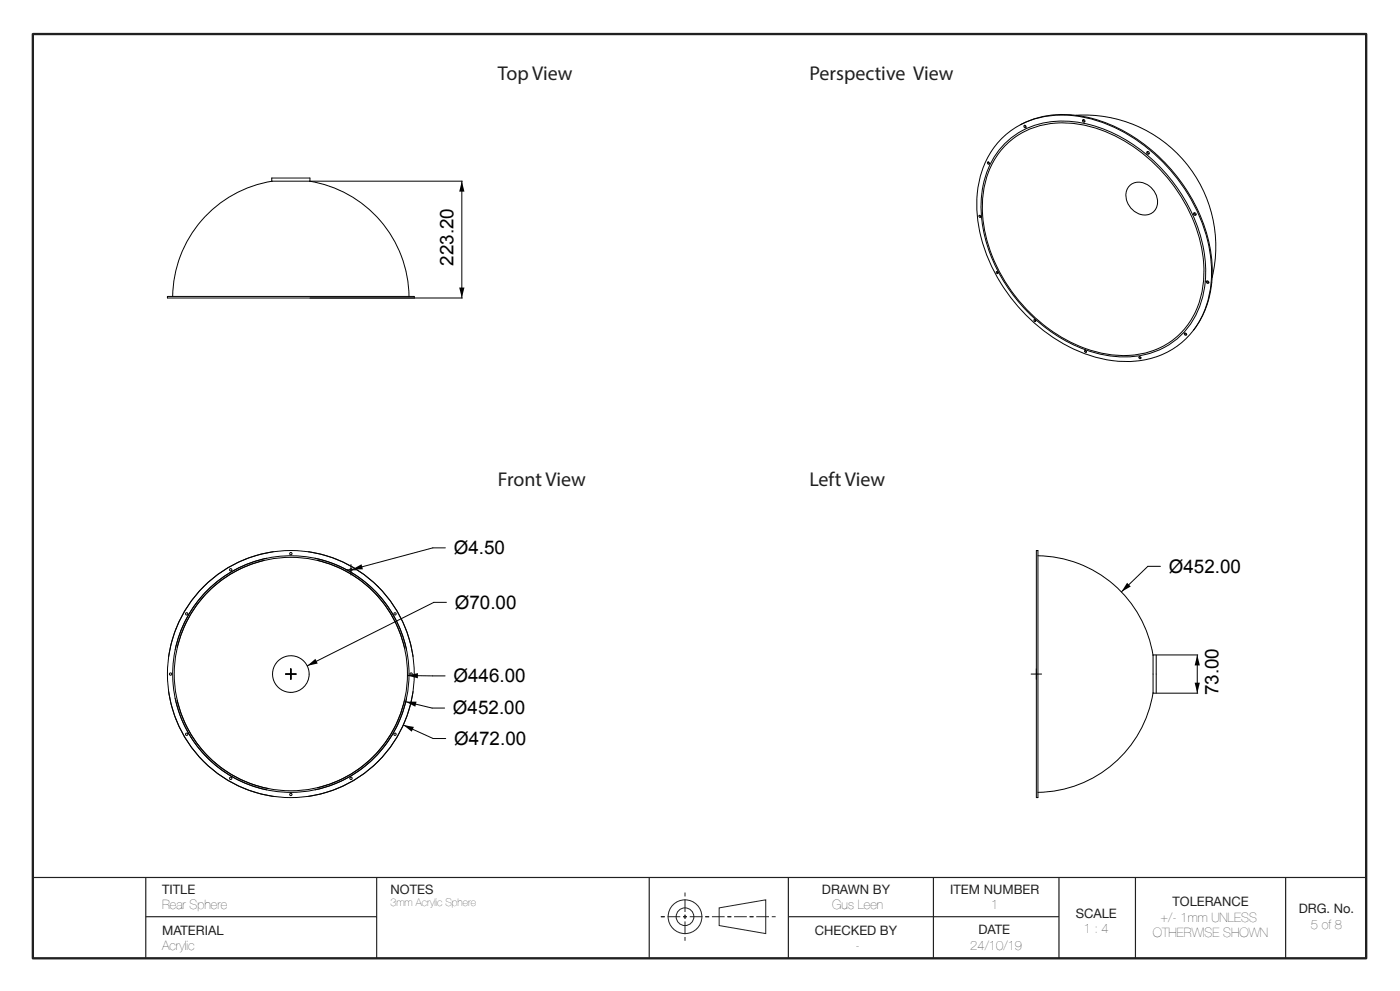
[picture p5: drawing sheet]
<svg xmlns="http://www.w3.org/2000/svg" width="420mm" height="297mm" viewBox="0 0 420 297" stroke-linecap="round" stroke-linejoin="round" font-family="sans-serif">
<defs><g id="words">
<g font-size="6" fill="#231f20">
<text x="149.4" y="23.9">Top View</text>
<text x="242.8" y="23.9">Perspective View</text>
<text x="149.4" y="145.5">Front View</text>
<text x="242.8" y="145.5">Left View</text>
</g>
<g font-size="5.6">
<text x="136" y="79.7" transform="rotate(-90 136 79.7)">223.20</text>
<text x="136.1" y="166.1">Ø4.50</text>
<text x="350.6" y="171.6">Ø452.00</text>
<text x="136.4" y="182.4">Ø70.00</text>
<text x="136" y="204.4">Ø446.00</text>
<text x="365.5" y="208.4" transform="rotate(-90 365.5 208.4)">73.00</text>
<text x="135.9" y="214.1">Ø452.00</text>
<text x="136.2" y="223.2">Ø472.00</text>
</g>
<g font-size="3.9" fill="#231f20">
<text x="48.6" y="267.8">TITLE</text>
<text x="117.2" y="267.8">NOTES</text>
<text x="246.6" y="267.8">DRAWN BY</text>
<text x="285.1" y="267.8">ITEM NUMBER</text>
<text x="48.6" y="272.5">Rear Sphere</text>
<text x="249.7" y="272.5">Gus Leen</text>
<text x="297.3" y="272.5">1</text>
<text x="322.7" y="275.1">SCALE</text>
<text x="351.7" y="271.6">TOLERANCE</text>
<text x="389.6" y="273.7">DRG. No.</text>
<text x="48.6" y="280.2">MATERIAL</text>
<text x="244.4" y="280.2">CHECKED BY</text>
<text x="293.6" y="280">DATE</text>
<text x="325.1" y="279.7">1 : 4</text>
<text x="345.8" y="280.9">OTHERWISE SHOWN</text>
<text x="348.2" y="276.3">+/- 1mm UNLESS</text>
<text x="393.3" y="278.3">5 of 8</text>
<text x="48.6" y="284.8">Acrylic</text>
<text x="256.7" y="284.8">-</text>
<text x="291.1" y="284.7">24/10/19</text>
</g>
<text font-size="3.2" fill="#231f20" x="117.2" y="271.7">3mm Acrylic Sphere</text>
</g></defs>
<!-- layer: Layer 1 -->
<path d="M9.9 10.2h400v277h-400z" fill="none" stroke="#231f20" stroke-width=".7"/>
<path d="M9.9 263h400M43.7 274.7h69.3M43.7 263v24.2M113 263v24.2M194.8 263v24.2M236.5 274.7h81.2M236.5 263v24.2M280 263v24.2M317.7 263v24.2M340.6 263v24.2M385.7 263v24.2" fill="none" stroke="#231f20" stroke-width=".35"/>
<g fill="none" stroke="#231f20" stroke-width=".3">
<path d="M198.3 274.7h1.1M200.3 274.7h3.8M204.9 274.7h1.2M205.5 267.5v1.2M205.5 269.5v3.8M205.5 274.2v1.1M205.5 276.2v3.8M206.9 274.7h3.8M211.6 274.7h1.1M213.6 274.7h3.8M215.8 272.1l13.9-2.4v10.1l-13.9-2.4zM218.2 274.7h1.2"/>
<path d="M220.2 274.7h3.8M224.9 274.7h1.1M226.9 274.7h3.8M231.5 274.7h1.2M205.5 280.8v1.2"/>
<circle cx="205.5" cy="274.7" r="5.1"/>
<circle cx="205.5" cy="274.7" r="2.65"/>
</g>
<g fill="none" stroke="#000" stroke-width=".3">
<path d="M306.1 37.4a31.3 31.3 0 0 1 27.1 0 51.6 51.6 0 0 1 30.3 39.9 29.4 29.4 0 0 1-5.5 21.7M307.5 37.6l.3 .5M322.8 34.6a39.4 39.4 0 0 1 40.8 48.6M325.1 35.8l.1 .5 .2 .2M81.5 53.4h11.5v.9h-11.5zM81.7 54.3a35.5 35.5 0 0 0-29.9 34.5M92.8 54.3a35.5 35.5 0 0 1 29.9 34.5M93 54.3h45.7M138.5 54.3v35M296.5 48.5l.3 .5M300.7 41.3a27.3 27.3 0 0 1 26.1-5.8 51.5 51.5 0 0 1 34.8 34.2 33.5 33.5 0 0 1-2.3 27.5 24.9 24.9 0 0 1-24.4 11 46.4 46.4 0 0 1-30.9-18 45.5 45.5 0 0 1-10.7-33.4 26.2 26.2 0 0 1 7.4-15.5zM301.8 42.6a26.3 26.3 0 0 1 25.3-5.2 48.8 48.8 0 0 1 34.6 42.2 26.6 26.6 0 0 1-8.5 21.9 27.2 27.2 0 0 1-26.1 3.8 49.1 49.1 0 0 1-32.7-40.8 26.9 26.9 0 0 1 7.4-21.9z"/>
<path d="M302.1 43.2a25.8 25.8 0 0 1 24.9-5.3 48.3 48.3 0 0 1 34.1 41.1 25.3 25.3 0 0 1-10.9 24 28.2 28.2 0 0 1-24.5 1.5 48.5 48.5 0 0 1-30.9-40.1 26.4 26.4 0 0 1 7.3-21.2zM339 55.6a5.2 5.2 0 0 1 7.9 3 4 4 0 0 1-.9 4.9 4 4 0 0 1-5 .2 5.4 5.4 0 0 1-2-8.1zM344.3 45.4l.1 .4 .4 .2M294 64.5l.2 .5M358.3 63.8l.1 .4 .4 .1M124.3 89.3v-.5h-74.1v.5h88.5M298.9 81.5a.3 .3 0 0 1 .4 .1 .3 .3 0 0 1-.2 .4zM299.1 81.4l.3 .4M310.4 95.8l.3 .3M355.5 99.8l.5 .4M362.1 84.2l.2 .4 .4 .1M325.6 105l.4 .4"/>
<path d="M341.9 106.9l.4 .3M79.3 168a35 35 0 0 0-26.1 26M80 167.3a35.5 35.5 0 0 0-27.4 27.4M82 165.4a37 37 0 0 0-31.4 31.4M92.5 165.4a37 37 0 0 1 31.4 31.4M94.5 167.3a35.5 35.5 0 0 1 27.5 27.4M95.2 168a35 35 0 0 1 26.1 26M103.7 170.8h3.2M105.3 169.2v3.1M133.6 164.2h-3.8l-24.2 6.5M310.9 165h.5v74h-.5zM311.4 166.6a35.5 35.5 0 0 1 34.5 29.9"/>
<path d="M348.1 169.7h-3.7l-8 7.7M133.9 180.5h-3.7l-38 19.1M345.9 196.3h1v11.4h-1zM347 196.3h12.3M359.2 196.3v11.4M50.6 207.3a37 37 0 0 0 31.4 31.4M52.6 209.3a35.5 35.5 0 0 0 27.4 27.4M53.1 209.8a35 35 0 0 0 27.4 26.5M85.7 202h3.1M87.3 200.4v3.2M121 217.3l8.9 4h3.8M121.3 210a35 35 0 0 1-26.1 26.1"/>
<path d="M121.7 210.3l7.9 1.9h3.8M122 209.3a35.5 35.5 0 0 1-27.5 27.4M122.2 202.5l11.3 .1M123.9 207.3a37 37 0 0 1-31.4 31.4M309.3 202h3.2M345.9 207.6a35.5 35.5 0 0 1-34.5 29.9M347 207.7h12.3"/>
<circle cx="307.4" cy="38" r=".36"/>
<circle cx="325.1" cy="36.2" r=".39"/>
<circle cx="296.6" cy="48.9" r=".33"/>
<circle cx="344.4" cy="45.8" r=".4"/>
<circle cx="294" cy="64.8" r=".31"/>
<circle cx="358.4" cy="64.2" r=".4"/>
<circle cx="310.4" cy="96.1" r=".28"/>
<circle cx="362.2" cy="84.5" r=".38"/>
<circle cx="325.6" cy="105.4" r=".3"/>
<circle cx="342" cy="107.2" r=".32"/>
<circle cx="355.7" cy="100.1" r=".35"/>
<circle cx="69.2" cy="170.8" r=".35"/>
<circle cx="87.3" cy="165.9" r=".35"/>
<circle cx="105.3" cy="170.8" r=".35"/>
<circle cx="56" cy="184" r=".35"/>
<circle cx="118.5" cy="184" r=".35"/>
<circle cx="51.2" cy="202" r=".35"/>
<circle cx="87.3" cy="202" r="37"/>
<circle cx="87.3" cy="202" r="35.5"/>
<circle cx="87.3" cy="202" r="5.5"/>
<circle cx="87.3" cy="202" r="35"/>
<circle cx="123.3" cy="202" r=".35"/>
<circle cx="56" cy="220.1" r=".35"/>
<circle cx="69.2" cy="233.3" r=".35"/>
<circle cx="87.3" cy="238.1" r=".35"/>
<circle cx="105.3" cy="233.3" r=".35"/>
<circle cx="118.5" cy="220.1" r=".35"/>
</g>
<path d="M138.5 54.3l.8 3.1h-1.5zM137.8 86.2h1.5l-.8 3.1zM105.6 170.7l2.9-1.6 .4 1.5zM338.1 174.6l1.1 1.2-2.8 1.6zM92.2 199.6l2.4-2.2 .7 1.5zM359.2 196.3l.8 3.1h-1.6zM121 217.3l3.2 .6-.7 1.4zM121.7 210.3h3.3l-.4 1.5zM122.2 202.5l3.2-.8v1.6zM358.4 204.6h1.6l-.8 3.1z" fill="#000"/>
<use href="#words"/>
</svg>
